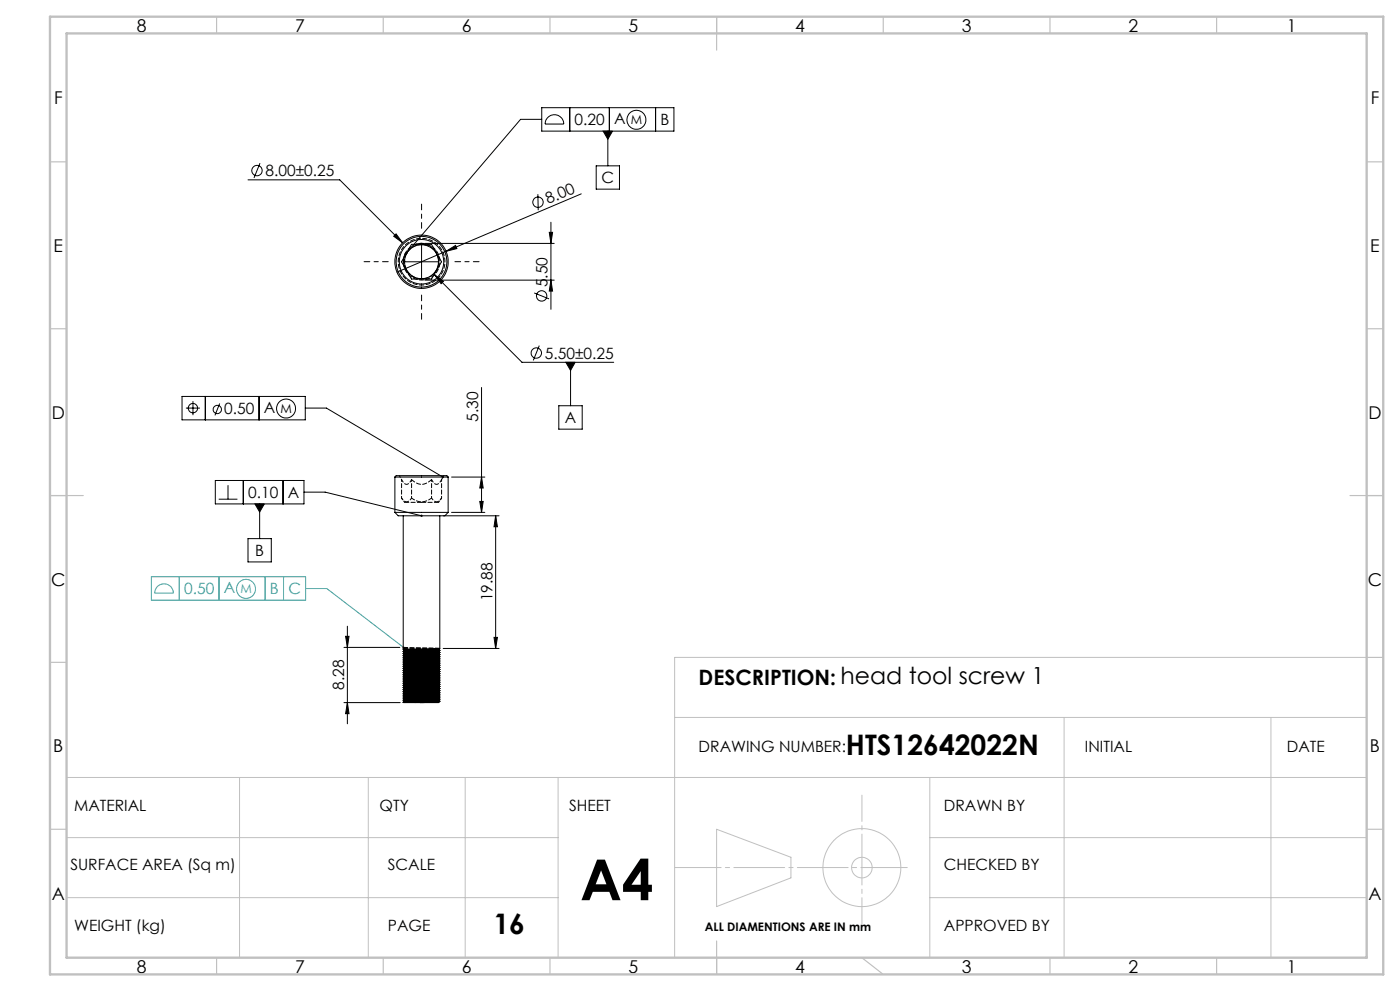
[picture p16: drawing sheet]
<svg xmlns="http://www.w3.org/2000/svg" width="420mm" height="297mm" viewBox="0 0 420 297" stroke-linecap="round" stroke-linejoin="round" font-family="sans-serif">
<defs><g id="words">
<text font-size="16.9" x="174" y="269.8">A4</text>
<g font-size="8.5">
<text x="253.8" y="226.4">HTS12642022N</text>
<text x="148" y="279.8">16</text>
</g>
<text font-size="6.3" x="209.6" y="205.3">DESCRIPTION: head tool screw 1</text>
<g font-size="5.3">
<text x="41" y="9.5">8</text>
<text x="88.5" y="9.5">7</text>
<text x="138.5" y="9.5">6</text>
<text x="188.5" y="9.5">5</text>
<text x="238.5" y="9.5">4</text>
<text x="288.5" y="9.5">3</text>
<text x="338.5" y="9.5">2</text>
<text x="386" y="9.5">1</text>
<text x="16.2" y="31.3">F</text>
<text x="411.2" y="31.3">F</text>
<text x="16.1" y="75.5">E</text>
<text x="411.1" y="75.5">E</text>
<text x="15.5" y="125.5">D</text>
<text x="410.5" y="125.5">D</text>
<text x="15.4" y="175.5">C</text>
<text x="410.4" y="175.5">C</text>
<text x="16" y="225.5">B</text>
<text x="411" y="225.5">B</text>
<text x="15.5" y="269.8">A</text>
<text x="410.5" y="269.8">A</text>
<text x="41" y="291.5">8</text>
<text x="88.5" y="291.5">7</text>
<text x="138.5" y="291.5">6</text>
<text x="188.5" y="291.5">5</text>
<text x="238.5" y="291.5">4</text>
<text x="288.5" y="291.5">3</text>
<text x="338.5" y="291.5">2</text>
<text x="386" y="291.5">1</text>
</g>
<g font-size="4.7">
<text x="172.4" y="37.5">0.20</text>
<text x="184.3" y="37.3">A</text>
<text x="198.1" y="37.5">B</text>
<text x="79.7" y="52.8">8.00±0.25</text>
<text x="180.5" y="54.9">C</text>
<text x="164.4" y="61.2" transform="rotate(-23 164.4 61.2)">8.00</text>
<text x="164.2" y="86.1" transform="rotate(-90 164.2 86.1)">5.50</text>
<text x="163.5" y="107.5">5.50±0.25</text>
<text x="67.3" y="124.1">0.50</text>
<text x="79.2" y="123.8">A</text>
<text x="143.5" y="126.5" transform="rotate(-90 143.5 126.5)">5.30</text>
<text x="169.4" y="126.9">A</text>
<text x="74.4" y="149.3">0.10</text>
<text x="86.3" y="149.3">A</text>
<text x="76.6" y="166.7">B</text>
<text x="147.7" y="180.2" transform="rotate(-90 147.7 180.2)">19.88</text>
<text x="103.2" y="206.8" transform="rotate(-90 103.2 206.8)">8.28</text>
<text x="209.6" y="225.5">DRAWING NUMBER:</text>
<text x="325.5" y="225.5">INITIAL</text>
<text x="386" y="225.5">DATE</text>
<text x="22.2" y="243.1">MATERIAL</text>
<text x="113.9" y="243.1">QTY</text>
<text x="170.7" y="243.1">SHEET</text>
<text x="283.2" y="243.1">DRAWN BY</text>
<text x="21.1" y="260.7">SURFACE AREA (Sq m)</text>
<text x="116.4" y="260.7">SCALE</text>
<text x="283.2" y="260.7">CHECKED BY</text>
<text x="22.2" y="279.1">WEIGHT (kg)</text>
<text x="116.4" y="279.1">PAGE</text>
<text x="283.2" y="279.1">APPROVED BY</text>
</g>
<g font-size="4.7" fill="#3f9c9a">
<text x="55.2" y="178.1">0.50</text>
<text x="67.1" y="177.8">A</text>
<text x="81" y="178.1">B</text>
<text x="86.5" y="178.1">C</text>
</g>
<g font-size="3.7">
<text x="189.2" y="37.2">M</text>
<text x="84.1" y="123.7">M</text>
</g>
<text font-size="3.7" fill="#3f9c9a" x="72.1" y="177.8">M</text>
<text font-size="3.5" x="211.5" y="279.1">ALL DIAMENTIONS ARE IN mm</text>
</g></defs>
<g fill="none" stroke="#000" stroke-width=".3">
<path d="M162.5 32.3h39.7v7h-39.7zM162.5 35.8h-6.3l-34.2 40M164.3 35.2a2.78 2.78 0 0 1 3.1-.6 2.78 2.78 0 0 1 1.7 2.6h-5.6l.3-1.2zM170.9 32.3v7M180.9 39.3h2.9l-1.4 2.4zM182.4 39.3v10.4M182.8 32.3v7M196.7 32.3v7M74.4 53.9h27.5l18.9 18.9M78 48.9l-1.8 4.4M161.4 58.2l.1 4.8M174.4 58.1l-55.3 23.5"/>
<path d="M178.9 49.7h6.9v7h-6.9zM118.1 70.8l.7-.7 2 2.7zM121.5 78.5h9.9M126.5 73.4v10M127.5 73h38.8M133.8 75.3l2.9-1.7 .4 .9zM164.8 69.6h1l-.5 3.4zM165.3 66.6v26.1M127.5 84h38.8M130.4 82.3l2.6 2-.7 .7zM130.4 82.3l26.2 26.3h27.5M160.3 87.8l4.4 1.8"/>
<path d="M165.3 84l.5 3.2h-1zM54.6 118.8h37v7h-37zM61.6 118.8v7M77.7 118.8v7M144.5 116.1v37.5M161.8 103.6l-1.8 4.4M169.8 108.6h2.7l-1.3 2.4zM171.2 108.6v13M55.8 122.3h4.2M57.9 120.2v4.2M65.9 120.9l-1.4 3.6M91.6 122.3h6.3l35 20.7"/>
<path d="M167.6 121.6h7.1v7h-7.1zM64.6 144h26.6v7h-26.6zM65.6 149.6h5.6M68.4 145.4v4.2M73 144v7M76.5 151h2.8l-1.4 2.5zM77.9 151v10.4M84.9 144v7M91.2 147.5h6.3l29 7.1M133 154.6h16.7M135.5 153.6h10M135.5 143h10"/>
<path d="M143.9 150.3h1.1l-.5 3.3zM144.5 143l.5 3.3h-1.1zM148.7 154.6l.5 3.3h-1zM148.7 154.6v39.7M74.4 161.4h7v7h-7zM103.2 194h16.7M103.7 190.7h1l-.5 3.3zM104.2 187.7v29.2M133 194.3h16.7M148.2 191h1l-.5 3.3zM103.2 210.6h16.9M104.2 210.6l.5 3.3h-1z"/>
<circle cx="190.9" cy="35.9" r="2.85"/>
<circle cx="77.1" cy="51.1" r="1.56"/>
<circle cx="161.4" cy="60.6" r="1.56"/>
<circle cx="162.5" cy="88.7" r="1.56"/>
<circle cx="160.9" cy="105.8" r="1.56"/>
<circle cx="57.9" cy="122.3" r="1.4"/>
<circle cx="65.2" cy="122.7" r="1.24"/>
<circle cx="85.8" cy="122.5" r="2.84"/>
</g>
<g fill="none" stroke="#3f9c9a" stroke-width=".3">
<path d="M45.4 172.9h46.3v7h-46.3zM47 176a2.8 2.8 0 0 1 3.1-.9 2.8 2.8 0 0 1 1.9 2.7h-5.6zM53.8 172.9v7M65.7 172.9v7M79.6 172.9v7M85.1 172.9v7M91.7 176.4h6.3l23.3 17.8"/>
<circle cx="73.8" cy="176.5" r="2.85"/>
</g>
<g fill="none" stroke="#c0c0c0" stroke-width=".3">
<path d="M410 197h-207.6v90M202.4 215h207.6M319.2 215v72M381.3 215v72M20 233h390v54h-390zM71.9 233v54M110.5 233v54M139.6 233v54M167.4 233v54M278.9 233v54M20 251h147.4M215 248.5l22.3 8.4v6.2l-22.3 8.6z"/>
<path d="M278.9 251h131.1M20 269h147.4M278.9 269h131.1"/>
<circle cx="258.6" cy="260" r="11.7"/>
<circle cx="258.6" cy="260" r="3.1"/>
</g>
<path d="M116.5 78.4h-7.3M126.5 68.4v-7.2M136.5 78.4h7.2M126.5 88.4v7.3" fill="none" stroke="#000" stroke-width=".3" stroke-dasharray="15.2 1.3 1.3 1.3" stroke-dashoffset="13.5"/>
<path d="M272.2 260h-69.8" fill="none" stroke="#c0c0c0" stroke-width=".3" stroke-dasharray="15.2 1.3 1.3 1.3" stroke-dashoffset="1.3"/>
<path d="M258.6 238.3v38.6" fill="none" stroke="#c0c0c0" stroke-width=".3" stroke-dasharray="15.2 1.3 1.3 1.3" stroke-dashoffset="7.4"/>
<g fill="none" stroke="#c0c0c0" stroke-width=".35">
<path d="M65 5v5M115 5v5M165 5v5M215 5v10M265 5v5M315 5v5M365 5v5M15 48.5h5M410 48.5h5M15 98.5h5M410 98.5h5M15 148.5h10"/>
<path d="M405 148.5h10M15 198.5h5M410 197h5M15 248.5h5M410 248.5h5M65 287v5M115 287v5M165 287v5M215 282v10M258.6 287l6.4 5M315 287v5M365 287v5"/>
</g>
<path d="M15 5h400v287h-400zM20 10h390v277h-390z" fill="none" stroke="#c0c0c0" stroke-width=".7"/>
<path d="M126.2 154.3v.5l.4 .1 .2-.2-.3-.1 .3 .1-.2-.4zM132.6 142.7v.5h.6l-.3-.2 .3 .2-.1-.5zM76.5 151l1.4 2.5 1.4-2.5zM121.7 75.6v.5l.3-.3-.3 .3a.35 .35 0 0 0 .5-.1 .35 .35 0 0 0 0-.5 .35 .35 0 0 0-.5 .1zM169.8 108.6l1.4 2.4 1.3-2.4zM180.9 39.3l1.5 2.4 1.4-2.4z" fill="#000"/>
<path d="M121 194.1l.4-.2 .2 .4v.1l-.3-.2 .3 .2-.4 .1z" fill="#3f9c9a"/>
<g fill="#000">
<path d="M133.8 75.3l2.9-1.7 .4 .9z"/>
<path d="M164.8 69.6h1l-.5 3.4zM165.3 84l.5 3.2h-1z"/>
<path d="M130.4 82.3l1.9 2.7 .7-.7zM118.8 70.1l-.7 .7 2.7 2z"/>
<path d="M143.9 150.3h1.1l-.5 3.3zM144.5 143l.5 3.3h-1.1zM148.2 191h1l-.5 3.3zM148.7 154.6l.5 3.3h-1z"/>
<path d="M104.2 210.6l.5 3.3h-1zM103.7 190.7h1l-.5 3.3z"/>
</g>
<g fill="none" stroke="#000" stroke-width=".3">
<path d="M123.5 73.2h6l3 5.3-3 5.1h-4.7a1.3 1.3 0 0 1-1.8-.8l-2.6-4.3zM118.5 153.6h15.9M118.5 143h15.9M118.5 143a2.1 2.1 0 0 1 2.1-.4h12.1a1.73 1.73 0 0 1 1.7 .4M118.5 153.6l1 1h14l.9-1M118.5 143v10.6M121 154.6v40.1M131.9 154.6v39.7M134.4 143v10.6M121 199.7l.3 .2-.3 .4M121 199.1l.3 .2-.3 .3M121 198.5l.3 .1-.3 .4"/>
<path d="M121 197.8l.3 .2-.3 .4M121 197.2l.3 .2-.3 .3M121 196.6l.3 .1-.3 .4M121 195.9l.3 .2-.3 .4M121 195.3l.3 .2-.3 .3M121 194.7l.3 .1-.3 .4M121 195.2v.1M121 195.8v.1M121 196.5v.1M121 197.1v.1M121 197.7v.1M121 198.4v.1"/>
<path d="M121 199v.1M121 199.6v.1M131.6 199.8l.3 .2M131.6 199.1l.3 .2M131.6 198.5l.3 .2M131.6 197.9l.3 .1M131.6 197.2l.3 .2M131.6 196.6l.3 .2M131.6 196l.3 .1M131.6 195.3l.3 .2M131.6 194.7l.3 .2M131.6 199.6v.2"/>
<path d="M131.6 199v.1M131.6 198.3v.2M131.6 197.7v.2M131.6 197.1v.1M131.6 196.4v.2M131.6 195.8v.2M131.6 195.2v.1M131.6 194.5v.2M131.6 199.8l-10.3 .3M131.6 199.1l-10.3 .4M131.6 198.5l-10.3 .3M131.6 197.9l-10.3 .3"/>
<path d="M131.6 197.2l-10.3 .4M131.6 196.6l-10.3 .3M131.6 196l-10.3 .3M131.6 195.3l-10.3 .3M131.6 194.7l-10.3 .3M131.6 199.6l-10.3 .3M131.6 199l-10.3 .3M131.6 198.3l-10.3 .3M131.6 197.7l-10.3 .3M131.6 197.1l-10.3 .3M131.6 196.4l-10.3 .3M131.6 195.8l-10.3 .3"/>
<path d="M131.6 195.2l-10.3 .3M131.6 194.5l-10.3 .3M131.9 199.4l-.3 .2M131.9 198.8l-.3 .2M131.9 198.2l-.3 .1M131.9 197.5l-.3 .2M131.9 196.9l-.3 .2M131.9 196.2l-.3 .2M131.9 195.6l-.3 .2M131.9 195l-.3 .2M131.9 194.3l-.3 .2M131.9 200l-10.9 .3"/>
<path d="M131.9 199.3l-10.9 .3M131.9 198.7l-10.9 .3M131.9 198l-10.9 .4M131.9 197.4l-10.9 .3M131.9 196.8l-10.9 .3M131.9 196.1l-10.9 .4M131.9 195.5l-10.9 .3M131.9 194.9l-10.9 .3M131.9 199.4l-10.9 .3M131.9 198.8l-10.9 .3M131.9 198.2l-10.9 .3M131.9 197.5l-10.9 .3"/>
<path d="M131.9 196.9l-10.9 .3M131.9 196.2l-10.9 .4M131.9 195.6l-10.9 .3M131.9 195l-10.9 .3M131.9 194.3l-10.9 .4M131.9 194.9v.1M131.9 195.5v.1M131.9 196.1v.1M131.9 196.8v.1M131.9 197.4v.1M131.9 198v.2M131.9 198.7v.1"/>
<path d="M131.9 199.3v.1M131.9 200v.1M121 209.3l.3 .1-.3 .4M121 208.6l.3 .2-.3 .4M121 208l.3 .2-.3 .3M121 207.4l.3 .1-.3 .4M121 206.7l.3 .2-.3 .4M121 206.1l.3 .2-.3 .3M121 205.5l.3 .1-.3 .4M121 204.8l.3 .2-.3 .3M121 204.2l.3 .2-.3 .3M121 203.5l.3 .2-.3 .4"/>
<path d="M121 202.9l.3 .2-.3 .3M121 202.3l.3 .2-.3 .3M121 201.6l.3 .2-.3 .4M121 201l.3 .2-.3 .3M121 200.4l.3 .2-.3 .3M121 209.9l.3 .2-.3 .3M121 210.5l5 .1M121 200.3v.1M121 200.9v.1M121 201.5v.1M121 202.2v.1M121 202.8v.1"/>
<path d="M121 203.4v.1M121 204.1v.1M121 204.7v.1M121 205.3v.2M121 206v.1M121 206.6v.1M121 207.3v.1M121 207.9v.1M121 208.5v.1M121 209.2v.1M121 209.8v.1M121 210.4v.1"/>
<path d="M126 210.6h5.6M131.6 209.9l.3 .2M131.6 209.3l.3 .2M131.6 208.7l.3 .1M131.6 208l.3 .2M131.6 207.4l.3 .2M131.6 206.8l.3 .1M131.6 206.1l.3 .2M131.6 205.5l.3 .2M131.6 204.9l.3 .1M131.6 204.2l.3 .2M131.6 203.6l.3 .2"/>
<path d="M131.6 202.9l.3 .2M131.6 202.3l.3 .2M131.6 201.7l.3 .2M131.6 201l.3 .2M131.6 200.4l.3 .2M131.6 209.8v.1M131.6 209.1v.2M131.6 208.5v.2M131.6 207.9v.1M131.6 207.2v.2M131.6 206.6v.2M131.6 205.9v.2"/>
<path d="M131.6 205.3v.2M131.6 204.7v.2M131.6 204v.2M131.6 203.4v.2M131.6 202.8v.1M131.6 202.1v.2M131.6 201.5v.2M131.6 200.9v.1M131.6 200.2v.2M131.6 210.4v.2M131.6 209.9l-10.3 .4M131.6 209.3l-10.3 .3"/>
<path d="M131.6 208.7l-10.3 .3M131.6 208l-10.3 .3M131.6 207.4l-10.3 .3M131.6 206.8l-10.3 .3M131.6 206.1l-10.3 .3M131.6 205.5l-10.3 .3M131.6 204.9l-10.3 .3M131.6 204.2l-10.3 .3M131.6 203.6l-10.3 .3M131.6 202.9l-10.3 .4M131.6 202.3l-10.3 .3M131.6 201.7l-10.3 .3"/>
<path d="M131.6 201l-10.3 .4M131.6 200.4l-10.3 .3M131.6 210.4l-5.6 .2M131.6 209.8l-10.3 .3M131.6 209.1l-10.3 .3M131.6 208.5l-10.3 .3M131.6 207.9l-10.3 .3M131.6 207.2l-10.3 .3M131.6 206.6l-10.3 .3M131.6 205.9l-10.3 .4M131.6 205.3l-10.3 .3M131.6 204.7l-10.3 .3"/>
<path d="M131.6 204l-10.3 .4M131.6 203.4l-10.3 .3M131.6 202.8l-10.3 .3M131.6 202.1l-10.3 .4M131.6 201.5l-10.3 .3M131.6 200.9l-10.3 .3M131.6 200.2l-10.3 .4M131.9 209.6l-.3 .2M131.9 208.9l-.3 .2M131.9 208.3l-.3 .2M131.9 207.7l-.3 .2M131.9 207l-.3 .2"/>
<path d="M131.9 206.4l-.3 .2M131.9 205.8l-.3 .1M131.9 205.1l-.3 .2M131.9 204.5l-.3 .2M131.9 203.9l-.3 .1M131.9 203.2l-.3 .2M131.9 202.6l-.3 .2M131.9 202l-.3 .1M131.9 201.3l-.3 .2M131.9 200.7l-.3 .2M131.9 200.1l-.3 .1M131.9 210.2l-.3 .2"/>
<path d="M131.9 210.1l-10.9 .3M131.9 209.5l-10.9 .3M131.9 208.8l-10.9 .4M131.9 208.2l-10.9 .3M131.9 207.6l-10.9 .3M131.9 206.9l-10.9 .4M131.9 206.3l-10.9 .3M131.9 205.7l-10.9 .3M131.9 205l-10.9 .3M131.9 204.4l-10.9 .3M131.9 203.8l-10.9 .3M131.9 203.1l-10.9 .3"/>
<path d="M131.9 202.5l-10.9 .3M131.9 201.9l-10.9 .3M131.9 201.2l-10.9 .3M131.9 200.6l-10.9 .3M131.9 210.2l-10.9 .3M131.9 209.6l-10.9 .3M131.9 208.9l-10.9 .4M131.9 208.3l-10.9 .3M131.9 207.7l-10.9 .3M131.9 207l-10.9 .4M131.9 206.4l-10.9 .3M131.9 205.8l-10.9 .3"/>
<path d="M131.9 205.1l-10.9 .4M131.9 204.5l-10.9 .3M131.9 203.9l-10.9 .3M131.9 203.2l-10.9 .3M131.9 202.6l-10.9 .3M131.9 202l-10.9 .3M131.9 201.3l-10.9 .3M131.9 200.7l-10.9 .3M131.9 200.1l-10.9 .3M131.9 200.6v.1M131.9 201.2v.1M131.9 201.9v.1"/>
<path d="M131.9 202.5v.1M131.9 203.1v.1M131.9 203.8v.1M131.9 204.4v.1M131.9 205v.1M131.9 205.7v.1M131.9 206.3v.1M131.9 206.9v.1M131.9 207.6v.1M131.9 208.2v.1M131.9 208.8v.1M131.9 209.5v.1"/>
<path d="M131.9 210.1v.1"/>
<circle cx="126.5" cy="78.4" r="8"/>
<circle cx="126.5" cy="78.4" r="7.6"/>
<circle cx="126.5" cy="78.5" r="6.7"/>
<circle cx="126.5" cy="78.4" r="5.1"/>
</g>
<path d="M121.1 77.6l-.1 .7M120.5 143.7l.4 .7a1.24 1.24 0 0 0 1.3 .8 1.24 1.24 0 0 0 1-1.1l.3-.4M129.5 143.7l.4 .7a1.24 1.24 0 0 0 1.3 .8 1.24 1.24 0 0 0 1-1.1l.3-.4" fill="none" stroke="#000" stroke-width=".3" stroke-dasharray="1.3 .6" stroke-dashoffset=".4"/>
<path d="M123.5 143.7a3.9 3.9 0 0 0 6 0" fill="none" stroke="#000" stroke-width=".3" stroke-dasharray="1.3 .6" stroke-dashoffset=".1"/>
<g fill="none" stroke="#000" stroke-width=".3" stroke-dasharray="1.3 .6">
<path d="M121 78.3v.3M121.3 78.3h-.3M121.3 78.3h.1M126.5 72.9l-.5 .1M131.6 78.9v-.2M126.5 150.6h-5.1M131.6 150.6h-5.1M121 194.6l.3-.2M121 194v.6M121 194l.3 .2M121.3 199.9h.1M121.3 199.3h.1"/>
<path d="M121.3 198.6h.1M121.3 198h.1M121.3 197.4h.1M121.3 196.7h.1M121.3 196.1h.1M121.3 195.5h.1M121.3 194.8h.1M121.3 194.2l-.3-.2M121.3 194.4v-.2M121.3 194.2h.1M131.6 199.6h.1M131.6 199h.1"/>
<path d="M131.6 198.3h.1M131.6 197.7h.1M131.6 197.1h.1M131.6 196.4h.1M131.6 195.8h.1M131.6 195.1h.1M131.6 194.5h.1M121.3 206.9h.1M121.3 206.3h.1M121.3 205.6h.1M121.3 205h.1M121.3 204.4h.1"/>
<path d="M121.3 203.7h.1M121.3 203.1h.1M121.3 202.5h.1M121.3 201.8h.1M121.3 201.2h.1M121.3 200.5h.1M121.3 210.1h.1M121.3 209.4h.1M121.3 208.8h.1M121.3 208.2h.1M121.3 207.5h.1M121.6 210.6l-.6-.1"/>
<path d="M131.6 210.6v-.1M131.6 210.4h.1M131.6 209.8h.1M131.6 209.1h.1M131.6 208.5h.1M131.6 207.8h.1M131.6 207.2h.1M131.6 206.6h.1M131.6 205.9h.1M131.6 205.3h.1M131.6 204.7h.1M131.6 204h.1"/>
<path d="M131.6 203.4h.1M131.6 202.8h.1M131.6 202.1h.1M131.6 201.5h.1M131.6 200.9h.1M131.6 200.2h.1"/>
</g>
<path d="M126.5 85.4a7 7 0 0 1-6.2-10.3 7 7 0 0 1 12-.5 7 7 0 0 1-5.2 10.8h-.6M123.5 149.3a1.56 1.56 0 0 1-1.5 1.1 1.56 1.56 0 0 1-1.5-1.1M132.5 149.3a1.56 1.56 0 0 1-1.5 1.1 1.56 1.56 0 0 1-1.5-1.1M124.8 210.6l-3.8-.2" fill="none" stroke="#000" stroke-width=".3" stroke-dasharray="1.3 .6" stroke-dashoffset=".6"/>
<g fill="none" stroke="#000" stroke-width=".3" stroke-dasharray="1.3 .6" stroke-dashoffset="-.1">
<path d="M131.9 199.4l-10.9-.3M131.9 198.7l-10.9-.3M131.9 198.1l-10.9-.3M131.9 197.5l-10.9-.3M131.9 196.8l-10.9-.3M131.9 196.2l-10.9-.3M131.9 195.6l-10.9-.3M131.9 194.9l-10.9-.3M131.9 194.3l-10.9-.3M132 199.9l-11-.3M132 199.3l-11-.3M132 198.7l-11-.3"/>
<path d="M132 198l-11-.3M132 197.4l-11-.3M132 196.8l-11-.3M132 196.1l-11-.3M132 195.5l-11-.3M132 194.9l-11-.3M131.9 210.2l-10.9-.3M131.9 209.5l-10.9-.3M131.9 208.9l-10.9-.3M131.9 208.3l-10.9-.3M131.9 207.6l-10.9-.3M131.9 207l-10.9-.3"/>
<path d="M131.9 206.4l-10.9-.3M131.9 205.7l-10.9-.3M131.9 205.1l-10.9-.3M131.9 204.5l-10.9-.3M131.9 203.8l-10.9-.3M131.9 203.2l-10.9-.3M131.9 202.6l-10.9-.3M131.9 201.9l-10.9-.3M131.9 201.3l-10.9-.3M131.9 200.7l-10.9-.4M131.9 200l-10.9-.3M132 210.1l-11-.3"/>
<path d="M132 209.5l-11-.3M132 208.8l-11-.3M132 208.2l-11-.3M132 207.6l-11-.3M132 206.9l-11-.3M132 206.3l-11-.3M132 205.7l-11-.4M132 205l-11-.3M132 204.4l-11-.3M132 203.8l-11-.4M132 203.1l-11-.3M132 202.5l-11-.3"/>
<path d="M132 201.9l-11-.4M132 201.2l-11-.3M132 200.6l-11-.3"/>
</g>
<g fill="none" stroke="#000" stroke-width=".3" stroke-dasharray="1.3 .6" stroke-dashoffset=".2">
<path d="M121.6 75.9a5.3 5.3 0 0 0 4.5 7.7M129.5 149.3a4.6 4.6 0 0 1-6 0M131.6 196.4l-10.3-.3M131.6 195.8l-10.3-.3M131.6 195.1l-10.3-.3M131.6 199.6l-10.3-.3M131.6 199.7l-10.3-.3M131.6 199.1l-10.3-.3M131.6 198.5l-10.3-.3M131.6 197.8l-10.3-.3M131.6 197.2l-10.3-.3M131.6 196.6l-10.3-.3"/>
<path d="M131.6 195.9l-10.3-.3M131.6 195.3l-10.3-.3M131.6 194.7l-10.3-.3M131.6 209.8l-10.3-.4M131.6 204l-10.3-.3M131.6 202.1l-10.3-.3M131.6 200.2l-10.3-.3M131.6 210.5l-10.3-.3M131.6 209.9l-10.3-.3M131.6 209.3l-10.3-.3M131.6 208.6l-10.3-.3M131.6 208l-10.3-.3"/>
<path d="M131.6 207.4l-10.3-.3M131.6 206.7l-10.3-.3M131.6 206.1l-10.3-.3M131.6 205.5l-10.3-.4M131.6 204.8l-10.3-.3M131.6 204.2l-10.3-.3M131.6 203.6l-10.3-.4M131.6 202.9l-10.3-.3M131.6 202.3l-10.3-.3M131.6 201.7l-10.3-.4M131.6 201l-10.3-.3M131.6 200.4l-10.3-.3"/>
</g>
<g fill="none" stroke="#000" stroke-width=".3" stroke-dasharray="1.3 .6" stroke-dashoffset=".3">
<path d="M130.5 75a5.4 5.4 0 0 0-5.7-1.8M131.6 198.9l-10.3-.3M131.6 198.3l-10.3-.3M131.6 197.7l-10.3-.3M131.6 197l-10.3-.3M131.6 194.5l-10.3-.3M131.6 210.4l-10.3-.3M131.6 209.1l-10.3-.3M131.6 208.5l-10.3-.3M131.6 207.8l-10.3-.3M131.6 207.2l-10.3-.3M131.6 206.6l-10.3-.3"/>
<path d="M131.6 205.9l-10.3-.3M131.6 205.3l-10.3-.3M131.6 204.7l-10.3-.3M131.6 203.4l-10.3-.3M131.6 202.8l-10.3-.3M131.6 201.5l-10.3-.3M131.6 200.8l-10.3-.2"/>
</g>
<path d="M121.3 78.3a5.2 5.2 0 0 0 7.4 4.7 5.2 5.2 0 0 0 1-8.7 5.2 5.2 0 0 0-8.2 2.9l-.2 1.1M119.8 142.6l.7 1.1M120.5 149.3v-5.6M123.5 149.3v-5.6M129.5 149.3v-5.6M132.5 149.3v-5.6M132.5 143.7l.6-1.1" fill="none" stroke="#000" stroke-width=".3" stroke-dasharray="1.3 .6" stroke-dashoffset=".7"/>
<path d="M120.5 149.3l.9 1.3M131.6 150.6l.9-1.3" fill="none" stroke="#000" stroke-width=".3" stroke-dasharray="1.3 .6" stroke-dashoffset=".8"/>
<path d="M126.5 72.9a5.5 5.5 0 0 1 4.8 8.1 5.5 5.5 0 0 1-9.4 .5 5.5 5.5 0 0 1 4-8.5l.6-.1M131.6 78.5l-.3-2.1" fill="none" stroke="#000" stroke-width=".3" stroke-dasharray="1.3 .6" stroke-dashoffset=".5"/>
<use href="#words"/>
</svg>
